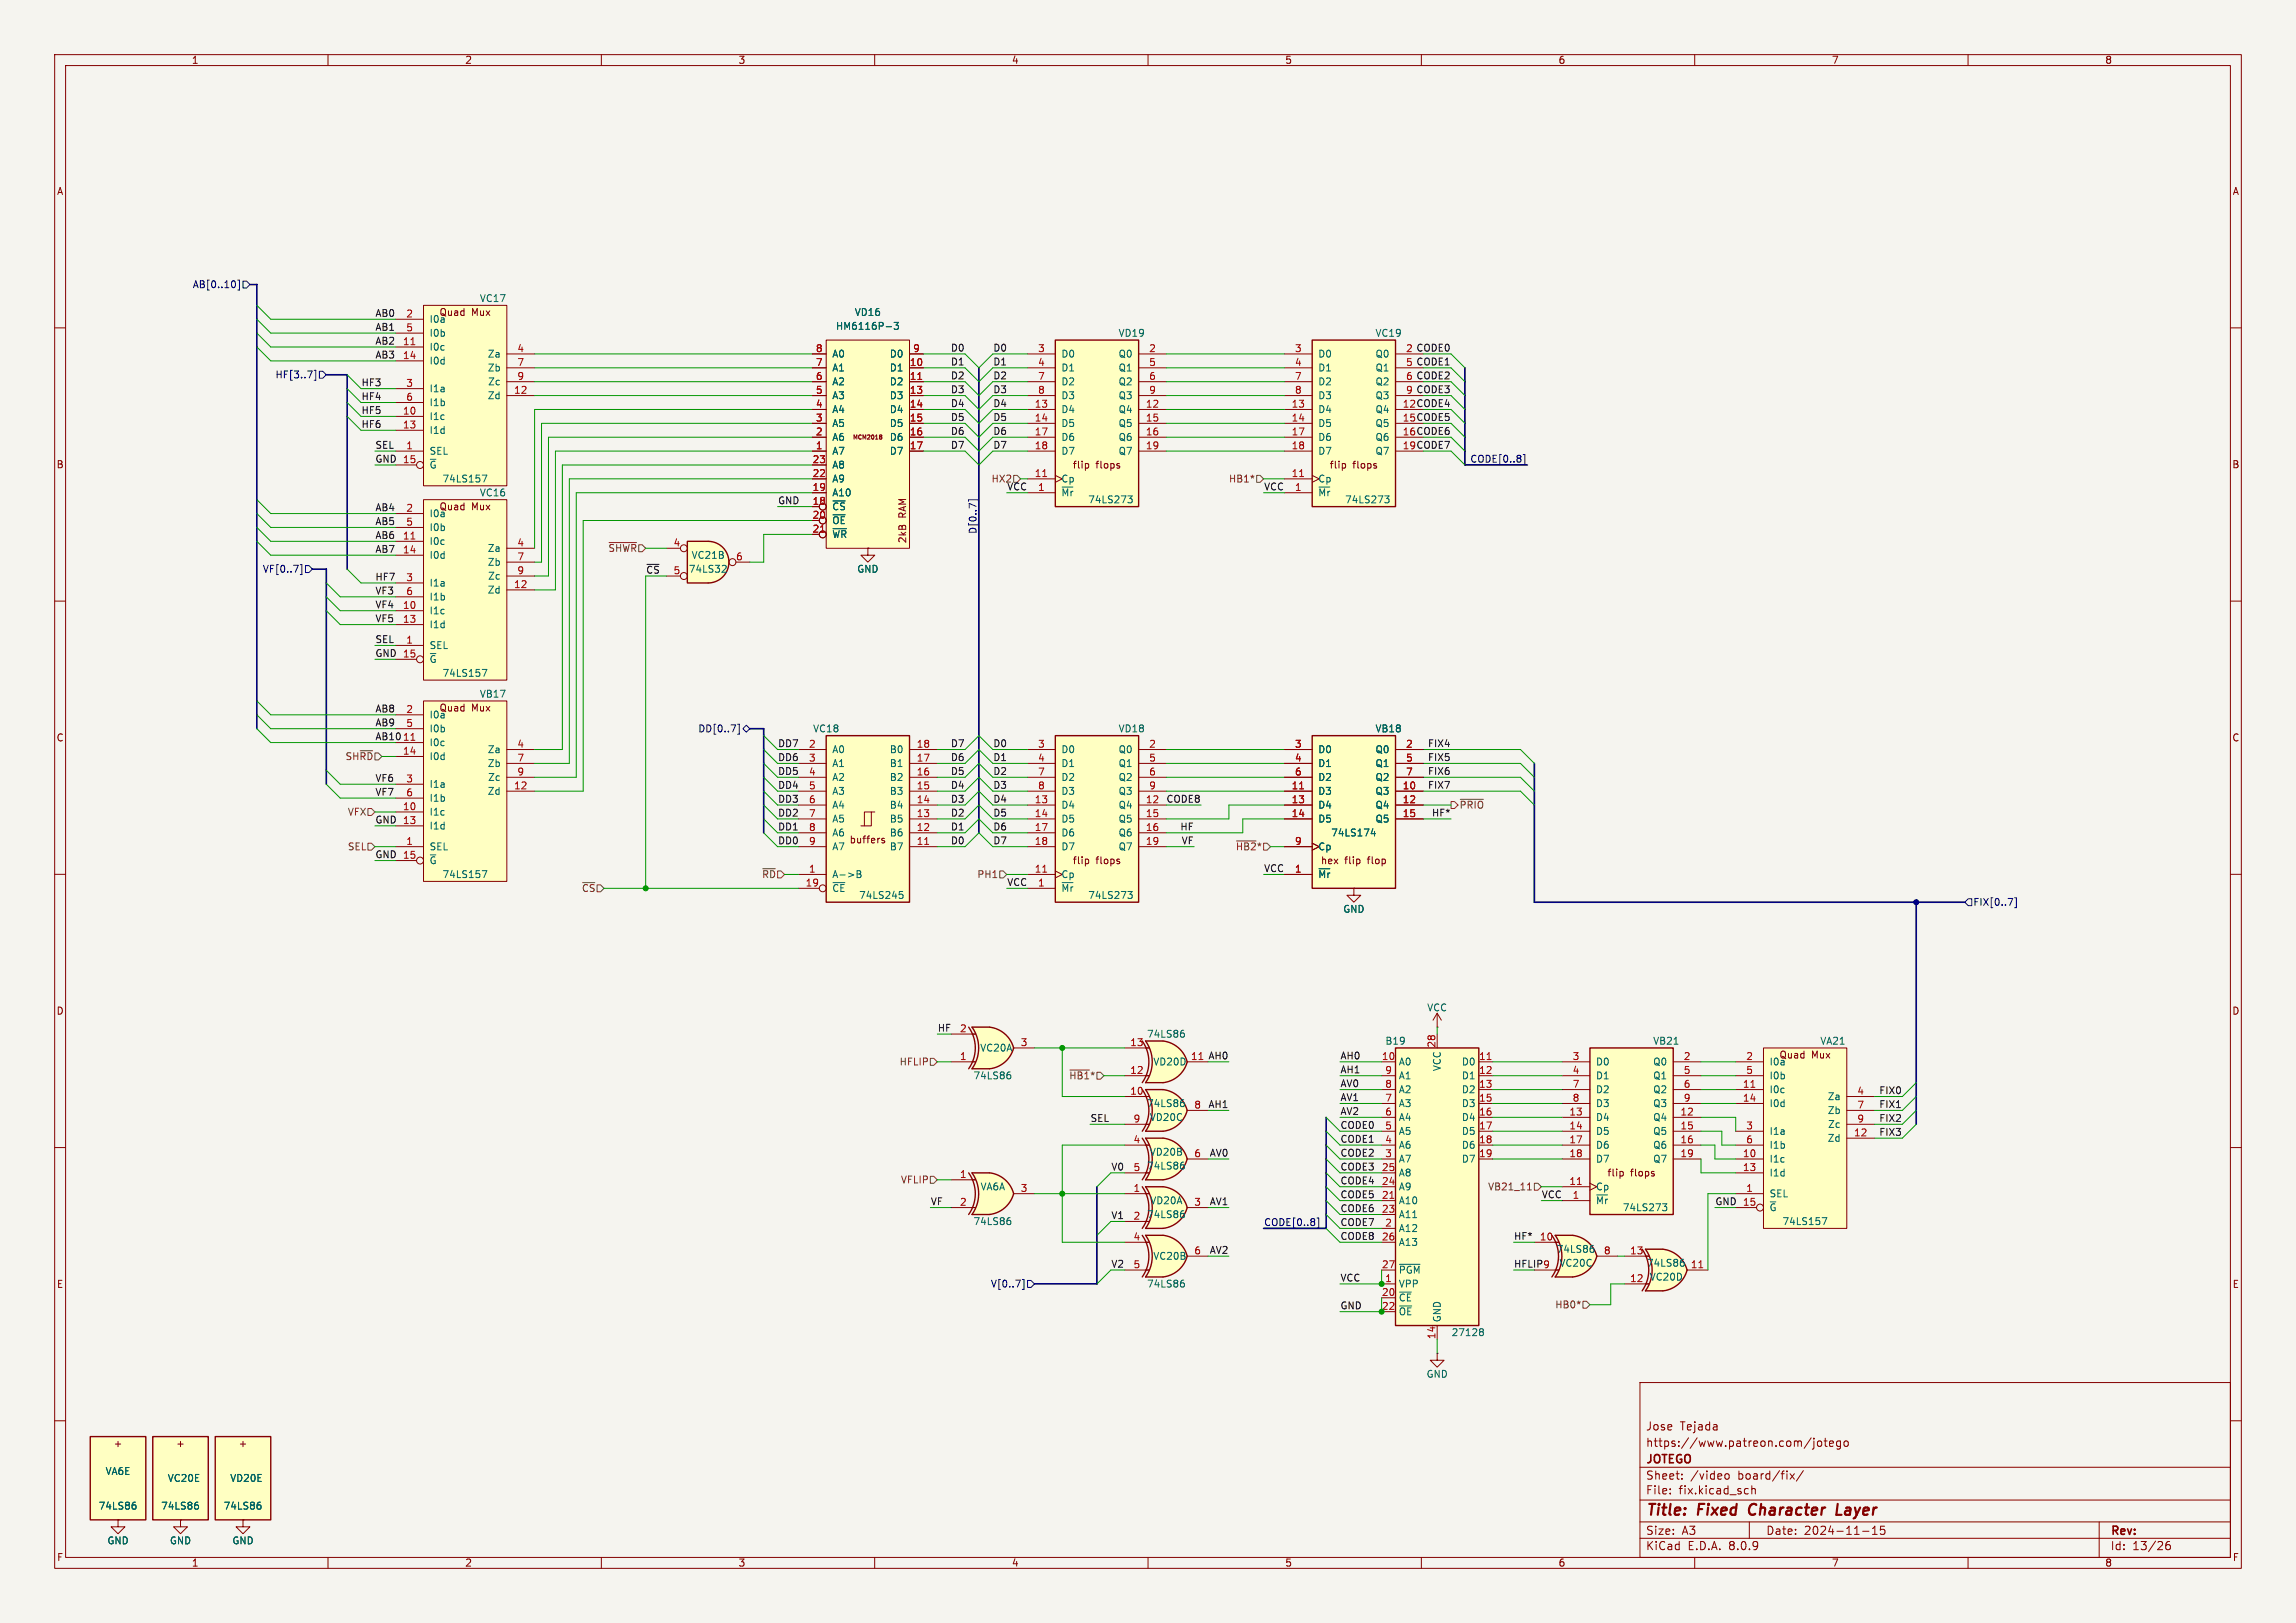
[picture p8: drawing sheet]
<svg xmlns="http://www.w3.org/2000/svg" width="420mm" height="297mm" viewBox="0 0 420 297" stroke-linecap="round" stroke-linejoin="round" font-family="sans-serif">
<defs><g id="words">
<g font-size="2.8" fill="#840000">
<text x="301" y="277.9">Title:</text>
<text x="310.6" y="277.9">Fixed</text>
<text x="320.8" y="277.9">Character</text>
<text x="337.6" y="277.9">Layer</text>
</g>
<g font-size="2.1" fill="#840000">
<text x="301" y="262">Jose</text>
<text x="307.3" y="262">Tejada</text>
<text x="301" y="268.2">JOTEGO</text>
<text x="301" y="265">https://www.patreon.com/jotego</text>
<text x="301" y="273.7">File:</text>
<text x="301" y="271">Sheet:</text>
<text x="307.1" y="273.7">fix.kicad_sch</text>
<text x="309.2" y="271">/video</text>
<text x="317.9" y="271">board/fix/</text>
<text x="301" y="281.1">Size:</text>
<text x="307.6" y="281.1">A3</text>
<text x="323" y="281.1">Date:</text>
<text x="330" y="281.1">2024-11-15</text>
<text x="386" y="281.3">Rev:</text>
<text x="301" y="283.9">KiCad</text>
<text x="308.7" y="283.9">E.D.A.</text>
<text x="316.3" y="283.9">8.0.9</text>
<text x="386" y="283.9">Id:</text>
<text x="390.1" y="283.9">13/26</text>
</g>
<g font-size="1.8" fill="#840000">
<text x="35" y="11.9">1</text>
<text x="85" y="11.9">2</text>
<text x="135" y="11.9">3</text>
<text x="185" y="11.9">4</text>
<text x="235" y="11.9">5</text>
<text x="285" y="11.9">6</text>
<text x="335" y="11.9">7</text>
<text x="385" y="11.9">8</text>
<text x="10.3" y="35.9">A</text>
<text x="408.3" y="35.9">A</text>
<text x="80.3" y="58">Quad</text>
<text x="86.3" y="58">Mux</text>
<text x="10.3" y="85.9">B</text>
<text x="196.1" y="86">flip</text>
<text x="200.5" y="86">flops</text>
<text x="243.1" y="86">flip</text>
<text x="247.5" y="86">flops</text>
<text x="408.2" y="85.9">B</text>
<text x="80.3" y="93.6">Quad</text>
<text x="86.3" y="93.6">Mux</text>
<text x="166" y="94.8" transform="rotate(-90 166 94.8)">RAM</text>
<text x="166" y="99.5" transform="rotate(-90 166 99.5)">2kB</text>
<text x="80.3" y="130.4">Quad</text>
<text x="86.3" y="130.4">Mux</text>
<text x="10.3" y="135.9">C</text>
<text x="408.2" y="135.9">C</text>
<text x="155.3" y="154.5">buffers</text>
<text x="196.1" y="158.4">flip</text>
<text x="200.5" y="158.4">flops</text>
<text x="246" y="158.4">flip</text>
<text x="250.3" y="158.4">flop</text>
<text x="10.3" y="185.9">D</text>
<text x="408.2" y="185.9">D</text>
<text x="325.4" y="193.9">Quad</text>
<text x="331.4" y="193.9">Mux</text>
<text x="293.9" y="215.5">flip</text>
<text x="298.3" y="215.5">flops</text>
<text x="10.3" y="235.9">E</text>
<text x="408.3" y="235.9">E</text>
<text x="20.7" y="265">+</text>
<text x="32.1" y="265">+</text>
<text x="43.6" y="265">+</text>
<text x="10.3" y="285.9">F</text>
<text x="35" y="286.9">1</text>
<text x="85" y="286.9">2</text>
<text x="135" y="286.9">3</text>
<text x="185" y="286.9">4</text>
<text x="235" y="286.9">5</text>
<text x="285" y="286.9">6</text>
<text x="335" y="286.9">7</text>
<text x="385" y="286.9">8</text>
<text x="408.3" y="285.9">F</text>
</g>
<g font-size="1.8" fill="#000084">
<text x="35.2" y="52.9">AB[0..10]</text>
<text x="50.3" y="69.4">HF[3..7]</text>
<text x="268.9" y="84.7">CODE[0..8]</text>
<text x="178.7" y="97.8" transform="rotate(-90 178.7 97.8)">D[0..7]</text>
<text x="48" y="105">VF[0..7]</text>
<text x="127.6" y="134.2">DD[0..7]</text>
<text x="360.9" y="166">FIX[0..7]</text>
<text x="231.1" y="224.4">CODE[0..8]</text>
<text x="181.2" y="235.8">V[0..7]</text>
</g>
<g font-size="1.8" fill="#0f0f0f">
<text x="68.6" y="58.1">AB0</text>
<text x="68.6" y="63.2">AB2</text>
<text x="68.6" y="65.7">AB3</text>
<text x="68.6" y="60.6">AB1</text>
<text x="173.8" y="64.4">D0</text>
<text x="181.6" y="64.4">D0</text>
<text x="257.1" y="64.5">2 CODE0</text>
<text x="66" y="70.8">HF3</text>
<text x="173.8" y="69.5">D2</text>
<text x="173.8" y="67">D1</text>
<text x="181.6" y="67">D1</text>
<text x="181.6" y="69.5">D2</text>
<text x="257.1" y="67.1">5 CODE1</text>
<text x="257.1" y="69.6">6 CODE2</text>
<text x="66" y="73.3">HF4</text>
<text x="66" y="75.9">HF5</text>
<text x="173.8" y="72">D3</text>
<text x="173.8" y="74.6">D4</text>
<text x="173.8" y="77.1">D5</text>
<text x="181.6" y="72">D3</text>
<text x="181.6" y="74.6">D4</text>
<text x="181.6" y="77.1">D5</text>
<text x="256.5" y="74.7">12 CODE4</text>
<text x="256.5" y="77.2">15 CODE5</text>
<text x="257.1" y="72.1">9 CODE3</text>
<text x="66" y="78.4">HF6</text>
<text x="68.6" y="82.2">SEL</text>
<text x="173.8" y="79.7">D6</text>
<text x="173.8" y="82.2">D7</text>
<text x="181.6" y="82.2">D7</text>
<text x="181.6" y="79.7">D6</text>
<text x="256.5" y="79.8">16 CODE6</text>
<text x="256.5" y="82.3">19 CODE7</text>
<text x="68.6" y="84.7">GND 15</text>
<text x="184.1" y="89.8">VCC</text>
<text x="231.1" y="89.8">VCC</text>
<text x="68.6" y="93.6">AB4</text>
<text x="142.2" y="92.4">GND</text>
<text x="68.6" y="98.7">AB6</text>
<text x="68.6" y="96.2">AB5</text>
<text x="68.6" y="101.3">AB7</text>
<text x="68.6" y="106.3">HF7</text>
<text x="118.1" y="105.1">~{CS} 5</text>
<text x="68.6" y="108.9">VF3</text>
<text x="68.6" y="114">VF5</text>
<text x="68.6" y="111.4">VF4</text>
<text x="68.6" y="117.8">SEL</text>
<text x="68.6" y="120.3">GND 15</text>
<text x="68.6" y="130.5">AB8</text>
<text x="68.6" y="135.5">AB10</text>
<text x="68.6" y="133">AB9</text>
<text x="73.6" y="135.6">11</text>
<text x="142.2" y="136.8">DD7</text>
<text x="173.8" y="136.8">D7</text>
<text x="181.6" y="136.8">D0</text>
<text x="261.1" y="136.8">FIX4</text>
<text x="68.6" y="143.2">VF6</text>
<text x="142.2" y="141.9">DD5</text>
<text x="142.2" y="139.4">DD6</text>
<text x="173.8" y="139.4">D6</text>
<text x="173.8" y="141.9">D5</text>
<text x="181.6" y="139.4">D1</text>
<text x="181.6" y="141.9">D2</text>
<text x="261.1" y="141.9">FIX6</text>
<text x="261.1" y="139.4">FIX5</text>
<text x="68.6" y="145.7">VF7</text>
<text x="142.2" y="149.5">DD2</text>
<text x="142.2" y="147">DD3</text>
<text x="142.2" y="144.4">DD4</text>
<text x="173.8" y="149.5">D2</text>
<text x="173.8" y="144.4">D4</text>
<text x="173.8" y="147">D3</text>
<text x="181.6" y="149.5">D5</text>
<text x="181.6" y="147">D4</text>
<text x="181.6" y="144.4">D3</text>
<text x="213.3" y="147">CODE8</text>
<text x="261.1" y="144.4">FIX7</text>
<text x="261.8" y="149.5">HF*</text>
<text x="68.6" y="150.8">GND 13</text>
<text x="142.2" y="152.1">DD1</text>
<text x="142.2" y="154.6">DD0</text>
<text x="173.8" y="154.6">D0</text>
<text x="173.8" y="152.1">D1</text>
<text x="181.6" y="152.1">D6</text>
<text x="181.6" y="154.6">D7</text>
<text x="215.8" y="152.1">HF</text>
<text x="216.1" y="154.6">VF</text>
<text x="68.6" y="157.1">GND 15</text>
<text x="231.1" y="159.7">VCC</text>
<text x="184.1" y="162.2">VCC</text>
<text x="217.8" y="194.1">11 AH0</text>
<text x="245.1" y="196.5">AH1</text>
<text x="245.1" y="194">AH0</text>
<text x="221" y="202.9">AH1</text>
<text x="245.1" y="201.6">AV1</text>
<text x="245.1" y="199">AV0</text>
<text x="343.7" y="200.3">FIX0</text>
<text x="343.7" y="202.9">FIX1</text>
<text x="199.4" y="205.4">SEL</text>
<text x="245.1" y="204.1">AV2</text>
<text x="245.1" y="209.2">CODE1</text>
<text x="245.1" y="206.7">CODE0</text>
<text x="343.7" y="205.4">FIX2</text>
<text x="343.7" y="207.9">FIX3</text>
<text x="221.2" y="211.7">AV0</text>
<text x="245.1" y="211.7">CODE2</text>
<text x="245.1" y="214.3">CODE3</text>
<text x="170.2" y="220.6">VF</text>
<text x="221.2" y="220.6">AV1</text>
<text x="245.1" y="219.4">CODE5</text>
<text x="245.1" y="221.9">CODE6</text>
<text x="245.1" y="216.8">CODE4</text>
<text x="281.9" y="219.4">VCC</text>
<text x="313.7" y="220.6">GND 15</text>
<text x="203.2" y="223.2">V1</text>
<text x="245.1" y="227">CODE8</text>
<text x="245.1" y="224.4">CODE7</text>
<text x="276.9" y="227">HF*</text>
<text x="221.2" y="229.5">AV2</text>
<text x="276.9" y="232.1">HFLIP 9</text>
<text x="245.1" y="234.6">VCC</text>
<text x="245.1" y="239.7">GND</text>
</g>
<g font-size="1.8" fill="#a90000">
<text x="74.2" y="58.2">2</text>
<text x="73.6" y="63.2">11</text>
<text x="73.6" y="65.8">14</text>
<text x="74.2" y="60.7">5</text>
<text x="94.5" y="64.5">4</text>
<text x="149.2" y="64.5">8</text>
<text x="166.9" y="64.5">9</text>
<text x="189.8" y="64.5">3</text>
<text x="210.1" y="64.5">2</text>
<text x="236.8" y="64.5">3</text>
<text x="74.2" y="70.9">3</text>
<text x="94.5" y="67.1">7</text>
<text x="94.5" y="69.6">9</text>
<text x="149.2" y="69.6">6</text>
<text x="149.2" y="67.1">7</text>
<text x="166.3" y="67.1">10</text>
<text x="166.3" y="69.6">11</text>
<text x="189.8" y="67.1">4</text>
<text x="189.8" y="69.6">7</text>
<text x="210.1" y="67.1">5</text>
<text x="210.1" y="69.6">6</text>
<text x="236.8" y="67.1">4</text>
<text x="236.8" y="69.6">7</text>
<text x="73.6" y="75.9">10</text>
<text x="74.2" y="73.4">6</text>
<text x="93.9" y="72.1">12</text>
<text x="149.2" y="77.2">3</text>
<text x="149.2" y="74.7">4</text>
<text x="149.2" y="72.1">5</text>
<text x="166.3" y="72.1">13</text>
<text x="166.3" y="74.7">14</text>
<text x="166.3" y="77.2">15</text>
<text x="189.2" y="74.7">13</text>
<text x="189.2" y="77.2">14</text>
<text x="189.8" y="72.1">8</text>
<text x="209.5" y="74.7">12</text>
<text x="209.5" y="77.2">15</text>
<text x="210.1" y="72.1">9</text>
<text x="236.2" y="74.7">13</text>
<text x="236.2" y="77.2">14</text>
<text x="236.8" y="72.1">8</text>
<text x="73.6" y="78.5">13</text>
<text x="74.2" y="82.3">1</text>
<text x="149.2" y="82.3">1</text>
<text x="149.2" y="79.8">2</text>
<text x="166.3" y="79.8">16</text>
<text x="166.3" y="82.3">17</text>
<text x="189.2" y="79.8">17</text>
<text x="189.2" y="82.3">18</text>
<text x="209.5" y="79.8">16</text>
<text x="209.5" y="82.3">19</text>
<text x="236.2" y="79.8">17</text>
<text x="236.2" y="82.3">18</text>
<text x="148.5" y="89.9">19</text>
<text x="148.5" y="87.4">22</text>
<text x="148.5" y="84.8">23</text>
<text x="189.2" y="87.4">11</text>
<text x="189.8" y="89.9">1</text>
<text x="236.2" y="87.4">11</text>
<text x="236.8" y="89.9">1</text>
<text x="74.2" y="93.7">2</text>
<text x="148.5" y="92.5">18</text>
<text x="148.5" y="95">20</text>
<text x="73.6" y="98.8">11</text>
<text x="73.6" y="101.3">14</text>
<text x="74.2" y="96.3">5</text>
<text x="94.5" y="100.1">4</text>
<text x="123.1" y="100.1">4</text>
<text x="148.5" y="97.5">21</text>
<text x="74.2" y="106.4">3</text>
<text x="93.9" y="107.7">12</text>
<text x="94.5" y="102.6">7</text>
<text x="94.5" y="105.2">9</text>
<text x="134.5" y="102.6">6</text>
<text x="73.6" y="111.5">10</text>
<text x="74.2" y="109">6</text>
<text x="73.6" y="114">13</text>
<text x="74.2" y="117.9">1</text>
<text x="74.2" y="130.6">2</text>
<text x="74.2" y="133.1">5</text>
<text x="94.5" y="136.9">4</text>
<text x="147.9" y="136.9">2</text>
<text x="167.6" y="136.9">18</text>
<text x="189.8" y="136.9">3</text>
<text x="210.1" y="136.9">2</text>
<text x="236.8" y="136.9">3</text>
<text x="257.1" y="136.9">2</text>
<text x="73.6" y="138.2">14</text>
<text x="74.2" y="143.3">3</text>
<text x="94.5" y="139.4">7</text>
<text x="94.5" y="142">9</text>
<text x="147.9" y="139.4">3</text>
<text x="147.9" y="142">4</text>
<text x="167.6" y="142">16</text>
<text x="167.6" y="139.4">17</text>
<text x="189.8" y="139.4">4</text>
<text x="189.8" y="142">7</text>
<text x="210.1" y="139.4">5</text>
<text x="210.1" y="142">6</text>
<text x="236.8" y="139.4">4</text>
<text x="236.8" y="142">6</text>
<text x="257.1" y="139.4">5</text>
<text x="257.1" y="142">7</text>
<text x="73.6" y="148.3">10</text>
<text x="74.2" y="145.8">6</text>
<text x="93.9" y="144.5">12</text>
<text x="147.9" y="144.5">5</text>
<text x="147.9" y="147.1">6</text>
<text x="147.9" y="149.6">7</text>
<text x="167.6" y="149.6">13</text>
<text x="167.6" y="147.1">14</text>
<text x="167.6" y="144.5">15</text>
<text x="189.2" y="147.1">13</text>
<text x="189.2" y="149.6">14</text>
<text x="189.8" y="144.5">8</text>
<text x="209.5" y="147.1">12</text>
<text x="209.5" y="149.6">15</text>
<text x="210.1" y="144.5">9</text>
<text x="236.2" y="144.5">11</text>
<text x="236.2" y="147.1">13</text>
<text x="236.2" y="149.6">14</text>
<text x="256.5" y="144.5">10</text>
<text x="256.5" y="147.1">12</text>
<text x="256.5" y="149.6">15</text>
<text x="74.2" y="154.7">1</text>
<text x="147.9" y="152.1">8</text>
<text x="147.9" y="154.7">9</text>
<text x="167.6" y="154.7">11</text>
<text x="167.6" y="152.1">12</text>
<text x="189.2" y="152.1">17</text>
<text x="189.2" y="154.7">18</text>
<text x="209.5" y="152.1">16</text>
<text x="209.5" y="154.7">19</text>
<text x="236.8" y="154.7">9</text>
<text x="147.9" y="159.8">1</text>
<text x="189.2" y="159.8">11</text>
<text x="236.8" y="159.8">1</text>
<text x="147.3" y="162.3">19</text>
<text x="189.8" y="162.3">1</text>
<text x="175.5" y="189">2</text>
<text x="186.6" y="191.5">3</text>
<text x="206.7" y="191.5">13</text>
<text x="262.6" y="191.8" transform="rotate(-90 262.6 191.8)">28</text>
<text x="175.5" y="194.1">1</text>
<text x="206.7" y="196.6">12</text>
<text x="252.7" y="194.1">10</text>
<text x="253.3" y="196.6">9</text>
<text x="270.5" y="194.1">11</text>
<text x="270.5" y="196.6">12</text>
<text x="287.6" y="194.1">3</text>
<text x="287.6" y="196.6">4</text>
<text x="307.9" y="194.1">2</text>
<text x="307.9" y="196.6">5</text>
<text x="319.3" y="194.1">2</text>
<text x="319.3" y="196.6">5</text>
<text x="206.7" y="200.4">10</text>
<text x="218.4" y="202.9">8</text>
<text x="253.3" y="201.7">7</text>
<text x="253.3" y="199.1">8</text>
<text x="270.5" y="199.1">13</text>
<text x="270.5" y="201.7">15</text>
<text x="287.6" y="199.1">7</text>
<text x="287.6" y="201.7">8</text>
<text x="307.9" y="199.1">6</text>
<text x="307.9" y="201.7">9</text>
<text x="318.7" y="199.1">11</text>
<text x="318.7" y="201.7">14</text>
<text x="339.7" y="200.4">4</text>
<text x="339.7" y="202.9">7</text>
<text x="207.3" y="205.5">9</text>
<text x="207.3" y="209.3">4</text>
<text x="253.3" y="209.3">4</text>
<text x="253.3" y="206.8">5</text>
<text x="253.3" y="204.2">6</text>
<text x="270.5" y="204.2">16</text>
<text x="270.5" y="206.8">17</text>
<text x="270.5" y="209.3">18</text>
<text x="287" y="204.2">13</text>
<text x="287" y="206.8">14</text>
<text x="287" y="209.3">17</text>
<text x="307.3" y="204.2">12</text>
<text x="307.3" y="206.8">15</text>
<text x="307.3" y="209.3">16</text>
<text x="319.3" y="206.8">3</text>
<text x="319.3" y="209.3">6</text>
<text x="339" y="208">12</text>
<text x="339.7" y="205.5">9</text>
<text x="175.5" y="215.6">1</text>
<text x="207.3" y="214.4">5</text>
<text x="218.4" y="211.8">6</text>
<text x="252.7" y="214.4">25</text>
<text x="253.3" y="211.8">3</text>
<text x="270.5" y="211.8">19</text>
<text x="287" y="211.8">18</text>
<text x="307.3" y="211.8">19</text>
<text x="318.7" y="211.8">10</text>
<text x="318.7" y="214.4">13</text>
<text x="175.5" y="220.7">2</text>
<text x="186.6" y="218.2">3</text>
<text x="207.3" y="218.2">1</text>
<text x="218.4" y="220.7">3</text>
<text x="252.7" y="219.5">21</text>
<text x="252.7" y="222">23</text>
<text x="252.7" y="216.9">24</text>
<text x="287" y="216.9">11</text>
<text x="287.6" y="219.5">1</text>
<text x="319.3" y="218.2">1</text>
<text x="207.3" y="223.3">2</text>
<text x="207.3" y="227.1">4</text>
<text x="252.7" y="227.1">26</text>
<text x="253.3" y="224.5">2</text>
<text x="281.6" y="227.1">10</text>
<text x="207.3" y="232.2">5</text>
<text x="218.4" y="229.6">6</text>
<text x="252.7" y="232.2">27</text>
<text x="293.3" y="229.6">8</text>
<text x="298.1" y="229.6">13</text>
<text x="309.2" y="232.2">11</text>
<text x="252.7" y="237.2">20</text>
<text x="252.7" y="239.8">22</text>
<text x="253.3" y="234.7">1</text>
<text x="298.1" y="234.7">12</text>
<text x="262.6" y="245.2" transform="rotate(-90 262.6 245.2)">14</text>
</g>
<g font-size="1.8" fill="#006464">
<text x="78.5" y="59.3">I0a</text>
<text x="87.7" y="55.5">VC17</text>
<text x="156.3" y="58">VD16</text>
<text x="78.5" y="64.4">I0c</text>
<text x="78.5" y="61.8">I0b</text>
<text x="89.1" y="65.6">Za</text>
<text x="152.1" y="65.6">A0</text>
<text x="152.8" y="60.6">HM6116P-3</text>
<text x="162.7" y="65.6">D0</text>
<text x="194.1" y="65.6">D0</text>
<text x="204.5" y="61.8">VD19</text>
<text x="204.5" y="65.6">Q0</text>
<text x="241" y="65.6">D0</text>
<text x="251.5" y="61.8">VC19</text>
<text x="251.5" y="65.6">Q0</text>
<text x="78.5" y="66.9">I0d</text>
<text x="78.5" y="72">I1a</text>
<text x="89.1" y="68.2">Zb</text>
<text x="89.2" y="70.7">Zc</text>
<text x="152.1" y="70.7">A2</text>
<text x="152.1" y="68.2">A1</text>
<text x="162.7" y="68.2">D1</text>
<text x="162.7" y="70.7">D2</text>
<text x="194.1" y="68.2">D1</text>
<text x="194.1" y="70.7">D2</text>
<text x="204.5" y="68.2">Q1</text>
<text x="204.5" y="70.7">Q2</text>
<text x="241" y="68.2">D1</text>
<text x="241" y="70.7">D2</text>
<text x="251.5" y="68.2">Q1</text>
<text x="251.5" y="70.7">Q2</text>
<text x="78.5" y="77.1">I1c</text>
<text x="78.5" y="74.5">I1b</text>
<text x="89.1" y="73.3">Zd</text>
<text x="152.1" y="75.8">A4</text>
<text x="152.1" y="73.3">A3</text>
<text x="162.7" y="73.3">D3</text>
<text x="162.7" y="75.8">D4</text>
<text x="194.1" y="75.8">D4</text>
<text x="194.1" y="73.3">D3</text>
<text x="204.5" y="75.8">Q4</text>
<text x="204.5" y="73.3">Q3</text>
<text x="241" y="75.8">D4</text>
<text x="241" y="73.3">D3</text>
<text x="251.5" y="75.8">Q4</text>
<text x="251.5" y="73.3">Q3</text>
<text x="78.5" y="83.4">SEL</text>
<text x="78.5" y="79.6">I1d</text>
<text x="152.1" y="83.4">A7</text>
<text x="152.1" y="80.9">A6</text>
<text x="152.1" y="78.3">A5</text>
<text x="162.7" y="78.3">D5</text>
<text x="162.7" y="80.9">D6</text>
<text x="162.7" y="83.4">D7</text>
<text x="194.1" y="78.3">D5</text>
<text x="194.1" y="80.9">D6</text>
<text x="194.1" y="83.4">D7</text>
<text x="204.5" y="78.3">Q5</text>
<text x="204.5" y="80.9">Q6</text>
<text x="204.5" y="83.4">Q7</text>
<text x="241" y="78.3">D5</text>
<text x="241" y="80.9">D6</text>
<text x="241" y="83.4">D7</text>
<text x="251.5" y="78.3">Q5</text>
<text x="251.5" y="80.9">Q6</text>
<text x="251.5" y="83.4">Q7</text>
<text x="78.5" y="86">~{G}</text>
<text x="80.8" y="88.5">74LS157</text>
<text x="152.1" y="88.5">A9</text>
<text x="152.1" y="86">A8</text>
<text x="194.1" y="88.5">Cp</text>
<text x="241" y="88.5">Cp</text>
<text x="78.5" y="94.8">I0a</text>
<text x="87.7" y="91">VC16</text>
<text x="152.1" y="93.6">~{CS}</text>
<text x="152.1" y="91">A10</text>
<text x="194.1" y="91">~{Mr}</text>
<text x="199" y="92.3">74LS273</text>
<text x="241" y="91">~{Mr}</text>
<text x="245.9" y="92.3">74LS273</text>
<text x="78.5" y="99.9">I0c</text>
<text x="78.5" y="97.4">I0b</text>
<text x="89.1" y="101.2">Za</text>
<text x="152.1" y="96.1">~{OE}</text>
<text x="152.1" y="98.7">~{WR}</text>
<text x="78.5" y="102.5">I0d</text>
<text x="78.5" y="107.5">I1a</text>
<text x="89.1" y="103.7">Zb</text>
<text x="89.2" y="106.3">Zc</text>
<text x="125.9" y="105">74LS32</text>
<text x="126.4" y="102.5">VC21B</text>
<text x="156.7" y="105">GND</text>
<text x="78.5" y="112.6">I1c</text>
<text x="78.5" y="110.1">I1b</text>
<text x="89.1" y="108.8">Zd</text>
<text x="78.5" y="119">SEL</text>
<text x="78.5" y="115.2">I1d</text>
<text x="78.5" y="121.5">~{G}</text>
<text x="80.8" y="124.1">74LS157</text>
<text x="78.5" y="131.7">I0a</text>
<text x="87.7" y="127.9">VB17</text>
<text x="78.5" y="136.8">I0c</text>
<text x="78.5" y="134.2">I0b</text>
<text x="148.6" y="134.2">VC18</text>
<text x="204.5" y="134.2">VD18</text>
<text x="251.5" y="134.2">VB18</text>
<text x="78.5" y="139.3">I0d</text>
<text x="89.1" y="138">Za</text>
<text x="89.1" y="140.6">Zb</text>
<text x="89.2" y="143.1">Zc</text>
<text x="152.1" y="138">A0</text>
<text x="152.1" y="140.6">A1</text>
<text x="152.1" y="143.1">A2</text>
<text x="162.7" y="143.1">B2</text>
<text x="162.7" y="140.6">B1</text>
<text x="162.7" y="138">B0</text>
<text x="194.1" y="138">D0</text>
<text x="194.1" y="140.6">D1</text>
<text x="194.1" y="143.1">D2</text>
<text x="204.5" y="138">Q0</text>
<text x="204.5" y="140.6">Q1</text>
<text x="204.5" y="143.1">Q2</text>
<text x="241" y="138">D0</text>
<text x="241" y="140.6">D1</text>
<text x="241" y="143.1">D2</text>
<text x="251.5" y="138">Q0</text>
<text x="251.5" y="140.6">Q1</text>
<text x="251.5" y="143.1">Q2</text>
<text x="78.5" y="149.5">I1c</text>
<text x="78.5" y="144.4">I1a</text>
<text x="78.5" y="146.9">I1b</text>
<text x="89.1" y="145.6">Zd</text>
<text x="152.1" y="145.6">A3</text>
<text x="152.1" y="148.2">A4</text>
<text x="162.7" y="148.2">B4</text>
<text x="162.7" y="145.6">B3</text>
<text x="194.1" y="148.2">D4</text>
<text x="194.1" y="145.6">D3</text>
<text x="204.5" y="148.2">Q4</text>
<text x="204.5" y="145.6">Q3</text>
<text x="241" y="145.6">D3</text>
<text x="241" y="148.2">D4</text>
<text x="251.5" y="145.6">Q3</text>
<text x="251.5" y="148.2">Q4</text>
<text x="78.5" y="155.8">SEL</text>
<text x="78.5" y="152">I1d</text>
<text x="152.1" y="150.7">A5</text>
<text x="152.1" y="153.3">A6</text>
<text x="152.1" y="155.8">A7</text>
<text x="162.7" y="155.8">B7</text>
<text x="162.7" y="153.3">B6</text>
<text x="162.7" y="150.7">B5</text>
<text x="194.1" y="150.7">D5</text>
<text x="194.1" y="153.3">D6</text>
<text x="194.1" y="155.8">D7</text>
<text x="204.5" y="150.7">Q5</text>
<text x="204.5" y="153.3">Q6</text>
<text x="204.5" y="155.8">Q7</text>
<text x="241" y="150.7">D5</text>
<text x="241" y="155.8">Cp</text>
<text x="243.4" y="153.3">74LS174</text>
<text x="251.5" y="150.7">Q5</text>
<text x="78.5" y="158.3">~{G}</text>
<text x="80.8" y="160.9">74LS157</text>
<text x="152.1" y="160.9">A-&gt;B</text>
<text x="194.1" y="160.9">Cp</text>
<text x="241" y="160.9">~{Mr}</text>
<text x="241.5" y="158.4">hex</text>
<text x="152.1" y="163.4">~{CE}</text>
<text x="157" y="164.7">74LS245</text>
<text x="194.1" y="163.4">~{Mr}</text>
<text x="199" y="164.7">74LS273</text>
<text x="245.6" y="167.2">GND</text>
<text x="261" y="185.3">VCC</text>
<text x="209.7" y="190.1">74LS86</text>
<text x="253.3" y="191.4">B19</text>
<text x="302.3" y="191.4">VB21</text>
<text x="332.9" y="191.4">VA21</text>
<text x="178" y="197.7">74LS86</text>
<text x="179.2" y="192.6">VC20A</text>
<text x="210.9" y="195.2">VD20D</text>
<text x="255.8" y="195.2">A0</text>
<text x="255.8" y="197.7">A1</text>
<text x="263.8" y="196.1" transform="rotate(-90 263.8 196.1)">VCC</text>
<text x="267.3" y="195.2">D0</text>
<text x="267.3" y="197.7">D1</text>
<text x="291.8" y="195.2">D0</text>
<text x="291.8" y="197.7">D1</text>
<text x="302.3" y="195.2">Q0</text>
<text x="302.3" y="197.7">Q1</text>
<text x="323.6" y="195.2">I0a</text>
<text x="323.6" y="197.7">I0b</text>
<text x="209.7" y="202.8">74LS86</text>
<text x="255.8" y="202.8">A3</text>
<text x="255.8" y="200.3">A2</text>
<text x="267.3" y="200.3">D2</text>
<text x="267.3" y="202.8">D3</text>
<text x="291.8" y="200.3">D2</text>
<text x="291.8" y="202.8">D3</text>
<text x="302.3" y="200.3">Q2</text>
<text x="302.3" y="202.8">Q3</text>
<text x="323.6" y="200.3">I0c</text>
<text x="323.6" y="202.8">I0d</text>
<text x="334.2" y="201.5">Za</text>
<text x="210.2" y="205.3">VD20C</text>
<text x="255.8" y="207.9">A5</text>
<text x="255.8" y="205.3">A4</text>
<text x="267.3" y="205.3">D4</text>
<text x="267.3" y="207.9">D5</text>
<text x="291.8" y="205.3">D4</text>
<text x="291.8" y="207.9">D5</text>
<text x="302.3" y="205.3">Q4</text>
<text x="302.3" y="207.9">Q5</text>
<text x="323.6" y="207.9">I1a</text>
<text x="334.2" y="209.1">Zd</text>
<text x="334.2" y="204.1">Zb</text>
<text x="334.3" y="206.6">Zc</text>
<text x="209.7" y="214.2">74LS86</text>
<text x="210.2" y="211.7">VD20B</text>
<text x="255.8" y="215.5">A8</text>
<text x="255.8" y="213">A7</text>
<text x="255.8" y="210.4">A6</text>
<text x="267.3" y="210.4">D6</text>
<text x="267.3" y="213">D7</text>
<text x="291.8" y="210.4">D6</text>
<text x="291.8" y="213">D7</text>
<text x="302.3" y="210.4">Q6</text>
<text x="302.3" y="213">Q7</text>
<text x="323.6" y="213">I1c</text>
<text x="323.6" y="215.5">I1d</text>
<text x="323.6" y="210.4">I1b</text>
<text x="179.3" y="218">VA6A</text>
<text x="210.3" y="220.6">VD20A</text>
<text x="255.8" y="220.6">A10</text>
<text x="255.8" y="218">A9</text>
<text x="291.8" y="220.6">~{Mr}</text>
<text x="291.8" y="218">Cp</text>
<text x="296.7" y="221.8">74LS273</text>
<text x="323.6" y="219.3">SEL</text>
<text x="323.6" y="221.8">~{G}</text>
<text x="178" y="224.4">74LS86</text>
<text x="209.7" y="223.1">74LS86</text>
<text x="255.8" y="225.7">A12</text>
<text x="255.8" y="223.1">A11</text>
<text x="326" y="224.4">74LS157</text>
<text x="210.9" y="230.7">VC20B</text>
<text x="255.8" y="228.2">A13</text>
<text x="255.8" y="233.3">~{PGM}</text>
<text x="284.7" y="229.5">74LS86</text>
<text x="285.2" y="232">VC20C</text>
<text x="301.2" y="232">74LS86</text>
<text x="209.7" y="235.8">74LS86</text>
<text x="255.8" y="235.8">VPP</text>
<text x="255.8" y="238.4">~{CE}</text>
<text x="301.7" y="234.5">VC20D</text>
<text x="255.8" y="240.9">~{OE}</text>
<text x="263.8" y="242.1" transform="rotate(-90 263.8 242.1)">GND</text>
<text x="265.4" y="244.7">27128</text>
<text x="260.9" y="252.3">GND</text>
<text x="19.2" y="270.1">VA6E</text>
<text x="30.6" y="271.4">VC20E</text>
<text x="42" y="271.4">VD20E</text>
<text x="18" y="276.5">74LS86</text>
<text x="29.4" y="276.5">74LS86</text>
<text x="40.8" y="276.5">74LS86</text>
<text x="19.6" y="282.8">GND</text>
<text x="31" y="282.8">GND</text>
<text x="42.4" y="282.8">GND</text>
</g>
<g font-size="1.8" fill="#725600">
<text x="181.3" y="88.5">HX2</text>
<text x="224.7" y="88.5">HB1*</text>
<text x="111.2" y="101.2">~{SHWR}</text>
<text x="63.1" y="139.3">SH~{RD}</text>
<text x="63.5" y="149.5">VFX</text>
<text x="266.9" y="148.2">~{PRIO}</text>
<text x="63.5" y="155.8">SEL</text>
<text x="226" y="155.8">~{HB2}*</text>
<text x="139.3" y="160.9">~{RD}</text>
<text x="178.7" y="160.9">PH1</text>
<text x="106.3" y="163.4">~{CS}</text>
<text x="164.5" y="195.2">HFLIP</text>
<text x="195.5" y="197.7">~{HB1}*</text>
<text x="164.7" y="216.8">VFLIP</text>
<text x="272.1" y="218">VB21_11</text>
<text x="284.4" y="239.6">HB0*</text>
</g>
<g font-size="1.8" fill="#009600">
<text x="171.4" y="188.9">HF</text>
<text x="203.2" y="214.3">V0</text>
<text x="203.2" y="232.1">V2</text>
</g>
<text font-size="1.1" fill="#840000" x="156" y="80.5">MCM2018</text>
</g></defs>
<path d="M0 0h420v297h-420z" fill="#f5f4ef" stroke="#f5f4ef" stroke-width=".18"/>
<g fill="none" stroke="#840000" stroke-width=".18">
<path d="M10 10h400v277h-400zM12 12h396v273h-396zM60 10v2M110 10v2M160 10v2M210 10v2M260 10v2M310 10v2M360 10v2M10 60h2M408 60h2M10 110h2"/>
<path d="M408 110h2M10 160h2M408 160h2M10 210h2M408 210h2M300 253h108v32h-108zM10 260h2M300 278.5h108M300 274.5h108M300 268.5h108M305.5 273.2v.2M305.5 272.5v.1"/>
<path d="M307.7 270.5v.2M307.7 269.8v.1M315.7 269.8l.3-.1 .3 .3v.4l-.3 .3-.3-.1-.2-.2v-.4zM319.4 272.4l.4 .1M319.8 273.3l-.4 .1M320 278.5v3M320.4 272.5l.3-.1 .3 .1 .1 .9M320.4 271.9v1.5M327.4 269.7l.8 1M328.2 269.7l-.8 1M329.9 269.1l-1.3 1.9M331.3 263.1l-1.3 1.9"/>
<path d="M331.8 263.2v.1M331.8 263.7v1.3l-.3 .2M332.5 263.8l.2-.1 .5 .1v.6l-.1 .2-.4 .1-.2-.2zM333.7 263.7h.5M333.9 263.2v1.3l.3 .2M334.7 264.2l.7-.2-.1-.2-.4-.1-.2 .2v.7h.6M336.7 263.7v1.2l-.3 .3-.4-.1M336.7 263.8l-.5-.1-.3 .3v.4l.2 .2h.6M337.4 263.8l.2-.1 .4 .1 .1 .6-.2 .2-.3 .1-.2-.2zM342.5 279.7l.4-.4v1.5M344 279.3l-.1 .7 .3-.1h.5l.1 .6-.3 .3-.6-.2M384 278.5v6.5"/>
<path d="M408 260h2M60 285v2M110 285v2M160 285v2M210 285v2M260 285v2M300 281.5h108M310 285v2M340.7 280.2h1.2M342.5 280.8h.9M360 285v2M396.9 282.1a.59 .59 0 0 0-.7 .6v.6l.1 .2 .4 .1 .2-.2 .1-.5-.1-.2h-.5l-.2 .2"/>
</g>
<path d="M320.2 275.5a1.27 1.27 0 0 0 0 1.6M336.2 275.2l-.3 2h1" fill="none" stroke="#840000" stroke-width=".4"/>
<path d="M322.6 191.8h15.2v33h-15.2z" fill="#ffffc2"/>
<g fill="none" stroke="#840000" stroke-width=".18">
<path d="M317.5 199.4h5.1M317.5 194.3h5.1M317.5 196.9h5.1M322.6 191.8h15.2v33h-15.2zM317.5 218.4h5.1M317.5 212.1h5.1M317.5 214.6h5.1M317.5 201.9h5.1M317.5 207h5.1M317.5 209.6h5.1M337.8 208.3h5.1M337.8 200.7h5.1"/>
<path d="M337.8 203.2h5.1M337.8 205.7h5.1M317.5 221h3.8"/>
<circle cx="321.9" cy="221" r=".63"/>
</g>
<path d="M320.3 199h.7" fill="none" stroke="#a90000" stroke-width=".18"/>
<path d="M333.3 222.8h.9l-.6 1.3" fill="none" stroke="#006464" stroke-width=".18"/>
<path d="M151.1 62.2h15.3v38.1h-15.3z" fill="#ffffc2"/>
<g fill="none" stroke="#840000" stroke-width=".18">
<path d="M148.6 67.3h2.5M148.6 69.9h2.5M148.6 72.4h2.5M148.6 74.9h2.5M148.6 77.5h2.5M148.6 64.8h2.5M151.1 62.2h15.3v38.1h-15.3zM161.2 79.6l.1 .1-.1 .2 .1 .3-.1 .2M166.4 67.3h2.5M166.4 69.9h2.5M166.4 72.4h2.5M166.4 74.9h2.5"/>
<path d="M166.4 77.5h2.5M166.4 64.8h2.5M148.6 82.6h2.5M148.6 80h2.5M148.6 90.2h2.5M148.6 87.6h2.5M148.6 85.1h2.5M166.4 82.6h2.5M166.4 80h2.5"/>
<circle cx="150.5" cy="95.2" r=".63"/>
<circle cx="150.5" cy="92.7" r=".63"/>
<circle cx="150.5" cy="97.8" r=".63"/>
</g>
<path d="M167.9 69.4h.7M150.1 97.4h.7" fill="none" stroke="#a90000" stroke-width=".18"/>
<path d="M162.1 59.8h1M163.6 59h.7l-.4 .5 .4 .1v.5l-.2 .2-.5-.2" fill="none" stroke="#006464" stroke-width=".18"/>
<path d="M151.1 134.6h15.3v30.5h-15.3z" fill="#ffffc2"/>
<g fill="none" stroke="#840000" stroke-width=".18">
<path d="M146 139.7h5.1M146 137.2h5.1M166.4 139.7h5M166.4 137.2h5M146 154.9h5.1M146 152.4h5.1M146 149.9h5.1M146 147.3h5.1M146 144.8h5.1M146 142.2h5.1M159.4 148.6h-1.3v2.5M160 148.6h-.6v2.5h-1.9"/>
<path d="M161.8 153.5l-.3-.1-.2 .2 .1 .2 .4 .1v.3h-.5M166.4 154.9h5M166.4 152.4h5M166.4 149.9h5M166.4 147.3h5M166.4 144.8h5M166.4 142.2h5M146 160h5.1M146 162.6h3.9"/>
<circle cx="150.5" cy="162.6" r=".63"/>
</g>
<path d="M151.1 134.6h15.3v30.5h-15.3z" fill="none" stroke="#840000" stroke-width=".25"/>
<path d="M156.8 159.3h.4l.2 .3-.2 .3 .2 .2 .1 .3-.2 .2h-.5zM156.8 159.9h.4M164.5 163.1h.6M164.6 163.6h.3l.3 .3-.1 .4-.5 .1" fill="none" stroke="#006464" stroke-width=".18"/>
<path d="M169.2 154.5h.7" fill="none" stroke="#a90000" stroke-width=".18"/>
<path d="M212.8 199.4a5.2 5.2 0 0 1 4.4 3.8l-5.1 1.4z" fill="#ffffc2" stroke="#ffffc2" stroke-width=".18"/>
<path d="M209.5 199.4h3.2M209.5 207h3.2" fill="none" stroke="#ffffc2" stroke-width=".18"/>
<path d="M209.5 199.4h3.2v7.6h-3.2a6.6 6.6 0 0 0 0-7.6z" fill="#ffffc2"/>
<g fill="#ffffc2" stroke="#ffffc2" stroke-width=".18">
<path d="M212.2 201.9l5 1.3a5.1 5.1 0 0 1-4.4 3.8z"/>
<path d="M304.2 228.6a5.2 5.2 0 0 1 4.4 3.8l-5 1.4z"/>
</g>
<path d="M208.9 199.4a6.6 6.6 0 0 1 0 7.6M209.5 199.4h3.2a5.2 5.2 0 0 1 4.5 3.8 5.1 5.1 0 0 1-4.4 3.8h-3.3a6.6 6.6 0 0 0 0-7.6z" fill="none" stroke="#840000" stroke-width=".25"/>
<path d="M205.7 200.7h4.5M205.7 205.7h4.5M217.2 203.2h3.8" fill="none" stroke="#840000" stroke-width=".18"/>
<path d="M216.2 201.7h.2l.3 .3-.1 .4-.4 .1M216.3 201.2h.2" fill="none" stroke="#006464" stroke-width=".18"/>
<path d="M301 228.6h3.2M301 236.2h3.2" fill="none" stroke="#ffffc2" stroke-width=".18"/>
<path d="M301 228.6h3.2v7.6h-3.2a6.6 6.6 0 0 0 0-7.6z" fill="#ffffc2"/>
<path d="M303.6 231.1l5 1.3a5.1 5.1 0 0 1-4.4 3.8z" fill="#ffffc2" stroke="#ffffc2" stroke-width=".18"/>
<path d="M300.4 228.6a6.6 6.6 0 0 1 0 7.6M304.2 228.6h-3.2a6.6 6.6 0 0 1 0 7.6h3.2M304.2 228.6a5.2 5.2 0 0 1 4.4 3.8 5.1 5.1 0 0 1-4.4 3.8" fill="none" stroke="#840000" stroke-width=".25"/>
<path d="M297.2 229.9h4.4M297.2 234.9h4.4M308.6 232.4h3.8" fill="none" stroke="#840000" stroke-width=".18"/>
<path d="M310.8 232h.7" fill="none" stroke="#a90000" stroke-width=".18"/>
<path d="M307.6 230.9h.3l.2 .3-.1 .4-.4 .1M307.7 230.4h.3" fill="none" stroke="#006464" stroke-width=".18"/>
<path d="M290.8 191.8h15.3v30.4h-15.3z" fill="#ffffc2"/>
<path d="M290.8 191.8h15.3v30.4h-15.3z" fill="none" stroke="#840000" stroke-width=".25"/>
<g fill="none" stroke="#840000" stroke-width=".18">
<path d="M285.7 194.3h5.1M285.7 196.9h5.1M285.7 199.4h5.1M306.1 194.3h5M306.1 196.9h5M306.1 199.4h5M285.7 219.7h5.1M285.7 217.2h5.1M285.7 204.5h5.1M285.7 207h5.1M285.7 209.6h5.1M285.7 212.1h5.1"/>
<path d="M285.7 201.9h5.1M290.8 216.5l1.3 .7-1.3 .6M296.7 214.4l.2 .2v.4l-.2 .2M302.4 214.8l.2 .2-.2 .2M302.4 214.4h.2M306.1 204.5h5M306.1 207h5M306.1 209.6h5M306.1 212.1h5M306.1 201.9h5"/>
</g>
<path d="M288.5 216.8h.8" fill="none" stroke="#a90000" stroke-width=".18"/>
<path d="M306.2 191.1h.7M304.1 220.3h.8l-.4 .5 .3 .1 .1 .4-.3 .3h-.3" fill="none" stroke="#006464" stroke-width=".18"/>
<path d="M193 134.6h15.3v30.5h-15.3z" fill="#ffffc2"/>
<path d="M193 134.6h15.3v30.5h-15.3z" fill="none" stroke="#840000" stroke-width=".25"/>
<g fill="none" stroke="#840000" stroke-width=".18">
<path d="M188 137.2h5M188 139.7h5M208.3 137.2h5.1M208.3 139.7h5.1M188 147.3h5M188 149.9h5M188 152.4h5M188 154.9h5M188 142.2h5M188 144.8h5M193 159.4l1.3 .6-1.3 .7M198.9 157.2l.2 .3v.3l-.2 .3"/>
<path d="M204.7 157.6l.1 .2-.1 .3M204.7 157.2l.1 .1M208.3 147.3h5.1M208.3 149.9h5.1M208.3 152.4h5.1M208.3 154.9h5.1M208.3 142.2h5.1M208.3 144.8h5.1M188 162.6h5M188 160h5M33 278.1v1.3h1.3l-1.3 1.3-1.3-1.3h1.3M33 278.1h.1"/>
</g>
<path d="M190.7 159.6h.8" fill="none" stroke="#a90000" stroke-width=".18"/>
<path d="M206.3 163.1h.8l-.4 .5 .3 .1 .1 .5-.2 .2h-.4" fill="none" stroke="#006464" stroke-width=".18"/>
<path d="M287.7 226.1a5.2 5.2 0 0 1 4.4 3.8l-5 1.3z" fill="#ffffc2" stroke="#ffffc2" stroke-width=".18"/>
<path d="M284.5 226.1h3.2M284.5 233.7h3.2" fill="none" stroke="#ffffc2" stroke-width=".18"/>
<path d="M284.5 226.1h3.2v7.6h-3.2a6.6 6.6 0 0 0 0-7.6z" fill="#ffffc2"/>
<path d="M287.1 228.6l5 1.3a5.1 5.1 0 0 1-4.4 3.8z" fill="#ffffc2" stroke="#ffffc2" stroke-width=".18"/>
<path d="M283.9 226.1a6.6 6.6 0 0 1 0 7.6M287.7 226.1h-3.2a6.6 6.6 0 0 1 0 7.6h3.2M287.7 226.1a5.2 5.2 0 0 1 4.4 3.8 5.1 5.1 0 0 1-4.4 3.8" fill="none" stroke="#840000" stroke-width=".25"/>
<path d="M280.7 227.3h4.4M280.7 232.4h4.4M292.1 229.9h3.8" fill="none" stroke="#840000" stroke-width=".18"/>
<path d="M291.1 228.4h.2l.3 .2-.1 .5-.4 .1M291.2 227.9h.3" fill="none" stroke="#006464" stroke-width=".18"/>
<path d="M193 62.2h15.3v30.5h-15.3z" fill="#ffffc2"/>
<path d="M193 62.2h15.3v30.5h-15.3z" fill="none" stroke="#840000" stroke-width=".25"/>
<g fill="none" stroke="#840000" stroke-width=".18">
<path d="M188 74.9h5M188 77.5h5M188 64.8h5M188 67.3h5M188 69.9h5M188 72.4h5M208.3 74.9h5.1M208.3 77.5h5.1M208.3 64.8h5.1M208.3 67.3h5.1M208.3 69.9h5.1M208.3 72.4h5.1"/>
<path d="M188 90.2h5M188 87.6h5M188 80h5M188 82.6h5M193 87l1.3 .6-1.3 .7M198.9 84.8l.2 .3v.3l-.2 .3M204.7 85.2l.1 .2-.1 .3M204.7 84.8l.1 .1M208.3 80h5.1M208.3 82.6h5.1"/>
</g>
<path d="M190.7 87.2h.8" fill="none" stroke="#a90000" stroke-width=".18"/>
<path d="M206.3 90.7h.8l-.4 .5 .3 .2 .1 .4-.2 .2h-.4" fill="none" stroke="#006464" stroke-width=".18"/>
<path d="M180.4 217.1l5 1.3a5.2 5.2 0 0 1-4.4 3.8z" fill="#ffffc2" stroke="#ffffc2" stroke-width=".18"/>
<path d="M177.8 214.6h3.2M177.8 222.2h3.2" fill="none" stroke="#ffffc2" stroke-width=".18"/>
<path d="M177.8 214.6h3.2v7.6h-3.2a6.7 6.7 0 0 0 0-7.6z" fill="#ffffc2"/>
<path d="M181 214.6a5.1 5.1 0 0 1 4.4 3.8l-5 1.3z" fill="#ffffc2" stroke="#ffffc2" stroke-width=".18"/>
<path d="M177.2 214.6a6.6 6.6 0 0 1 0 7.6M181 214.6h-3.2a6.6 6.6 0 0 1 0 7.6h3.2M181 214.6a5.1 5.1 0 0 1 4.4 3.8 5.2 5.2 0 0 1-4.4 3.8" fill="none" stroke="#840000" stroke-width=".25"/>
<path d="M174 215.9h4.4M185.4 218.4h3.8M174 221h4.4" fill="none" stroke="#840000" stroke-width=".18"/>
<path d="M184.4 223.3h.3l.2 .3-.1 .4-.4 .1M184.5 222.8h.3" fill="none" stroke="#006464" stroke-width=".18"/>
<path d="M77.5 128.3h15.2v33h-15.2z" fill="#ffffc2"/>
<g fill="none" stroke="#840000" stroke-width=".18">
<path d="M72.4 135.9h5.1M72.4 138.4h5.1M72.4 130.8h5.1M72.4 133.4h5.1M77.5 128.3h15.2v33h-15.2zM92.7 137.2h5.1M92.7 139.7h5.1M72.4 154.9h5.1M72.4 148.6h5.1M72.4 151.1h5.1M72.4 157.5h3.8M72.4 143.5h5.1"/>
<path d="M72.4 146.1h5.1M92.7 144.8h5.1M92.7 142.2h5.1"/>
<circle cx="76.8" cy="157.5" r=".63"/>
</g>
<path d="M75.2 135.5h.7" fill="none" stroke="#a90000" stroke-width=".18"/>
<path d="M88.2 159.3h.9l-.6 1.3" fill="none" stroke="#006464" stroke-width=".18"/>
<path d="M181 188a5.2 5.2 0 0 1 4.4 3.8l-5 1.3z" fill="#ffffc2" stroke="#ffffc2" stroke-width=".18"/>
<path d="M177.8 188h3.2M177.8 195.6h3.2" fill="none" stroke="#ffffc2" stroke-width=".18"/>
<path d="M177.8 188h3.2v7.6h-3.2a6.6 6.6 0 0 0 0-7.6z" fill="#ffffc2"/>
<g fill="#ffffc2" stroke="#ffffc2" stroke-width=".18">
<path d="M180.4 190.5l5 1.3a5.1 5.1 0 0 1-4.4 3.8z"/>
<path d="M212.1 219.6l5.1 1.4a5.2 5.2 0 0 1-4.4 3.8z"/>
</g>
<path d="M177.2 188a6.6 6.6 0 0 1 0 7.6M181 188h-3.2a6.6 6.6 0 0 1 0 7.6h3.2M181 188a5.2 5.2 0 0 1 4.4 3.8M185.4 191.8a5.1 5.1 0 0 1-4.4 3.8" fill="none" stroke="#840000" stroke-width=".25"/>
<path d="M174 189.2h4.4M174 194.3h4.4M185.4 191.8h3.8M262.9 188h.1M262.9 185.4l-.8 1.3M262.9 185.4v2.6M262.9 185.4l.8 1.3" fill="none" stroke="#840000" stroke-width=".18"/>
<path d="M184.4 196.6h.3l.2 .3-.1 .4-.4 .1M184.5 196.2h.3" fill="none" stroke="#006464" stroke-width=".18"/>
<path d="M209.5 217.2h3.2M209.5 224.8h3.2" fill="none" stroke="#ffffc2" stroke-width=".18"/>
<path d="M209.5 217.2h3.2v7.6h-3.2a6.7 6.7 0 0 0 0-7.6z" fill="#ffffc2"/>
<g fill="#ffffc2" stroke="#ffffc2" stroke-width=".18">
<path d="M212.8 217.2a5.1 5.1 0 0 1 4.4 3.8l-5 1.3z"/>
<path d="M212.1 210.7l5.1 1.4a5.2 5.2 0 0 1-4.4 3.8z"/>
</g>
<path d="M208.9 217.2a6.6 6.6 0 0 1 0 7.6M209.5 217.2h3.2a5.1 5.1 0 0 1 4.5 3.8 5.2 5.2 0 0 1-4.4 3.8h-3.3a6.6 6.6 0 0 0 0-7.6z" fill="none" stroke="#840000" stroke-width=".25"/>
<path d="M205.7 218.4h4.5M205.7 223.5h4.5M217.2 221h3.8" fill="none" stroke="#840000" stroke-width=".18"/>
<path d="M216.2 222h.2l.3 .3-.1 .4-.4 .1M216.3 221.6h.2" fill="none" stroke="#006464" stroke-width=".18"/>
<path d="M209.5 215.9h3.2M209.5 208.3h3.2" fill="none" stroke="#ffffc2" stroke-width=".18"/>
<path d="M209.5 208.3h3.2v7.6h-3.2a6.7 6.7 0 0 0 0-7.6z" fill="#ffffc2"/>
<g fill="#ffffc2" stroke="#ffffc2" stroke-width=".18">
<path d="M212.8 208.3a5.1 5.1 0 0 1 4.4 3.8l-5 1.3z"/>
<path d="M129.5 99.1a3.8 3.8 0 0 1 3.8 3.8 3.8 3.8 0 0 1-3.8 3.8z"/>
</g>
<path d="M208.9 208.3a6.6 6.6 0 0 1 0 7.6M212.8 208.3a5.1 5.1 0 0 1 4.4 3.8 5.2 5.2 0 0 1-4.5 3.8h-3.2a6.6 6.6 0 0 0 0-7.6h3.2" fill="none" stroke="#840000" stroke-width=".25"/>
<path d="M205.7 209.6h4.5M205.7 214.6h4.5M217.2 212.1h3.8" fill="none" stroke="#840000" stroke-width=".18"/>
<path d="M216.2 213.2h.2l.3 .2-.1 .4-.4 .1M216.3 212.7h.2" fill="none" stroke="#006464" stroke-width=".18"/>
<path d="M125.7 99.1h3.8v7.6h-3.8z" fill="#ffffc2"/>
<path d="M125.7 99.1h3.8a3.8 3.8 0 0 1 3.8 3.8 3.8 3.8 0 0 1-3.8 3.8h-3.8z" fill="none" stroke="#840000" stroke-width=".25"/>
<g fill="none" stroke="#840000" stroke-width=".18">
<path d="M121.9 100.3h2.6M134.6 102.9h2.6"/>
<circle cx="125.1" cy="100.3" r=".63"/>
<circle cx="125.1" cy="105.4" r=".63"/>
<circle cx="134" cy="102.9" r=".63"/>
</g>
<path d="M132.3 103.4l.4 .1 .1 .3-.8 .9h.8" fill="none" stroke="#006464" stroke-width=".18"/>
<path d="M240 62.2h15.3v30.5h-15.3z" fill="#ffffc2"/>
<path d="M240 62.2h15.3v30.5h-15.3z" fill="none" stroke="#840000" stroke-width=".25"/>
<g fill="none" stroke="#840000" stroke-width=".18">
<path d="M234.9 74.9h5.1M234.9 77.5h5.1M234.9 64.8h5.1M234.9 67.3h5.1M234.9 69.9h5.1M234.9 72.4h5.1M255.3 74.9h5M255.3 77.5h5M255.3 64.8h5M255.3 67.3h5M255.3 69.9h5M255.3 72.4h5"/>
<path d="M234.9 90.2h5.1M234.9 87.6h5.1M234.9 80h5.1M234.9 82.6h5.1M240 87l1.3 .6-1.3 .7M245.9 84.8l.2 .3v.3l-.2 .3M251.6 85.2l.2 .2-.2 .3M251.6 84.8l.2 .1M255.3 80h5M255.3 82.6h5"/>
</g>
<path d="M237.7 87.2h.8" fill="none" stroke="#a90000" stroke-width=".18"/>
<path d="M253.3 90.7h.8l-.4 .5 .3 .2 .1 .4-.3 .2h-.3" fill="none" stroke="#006464" stroke-width=".18"/>
<path d="M212.1 228.5l5.1 1.4a5.2 5.2 0 0 1-4.4 3.8z" fill="#ffffc2" stroke="#ffffc2" stroke-width=".18"/>
<path d="M209.5 233.7h3.2M209.5 226.1h3.2" fill="none" stroke="#ffffc2" stroke-width=".18"/>
<path d="M209.5 226.1h3.2v7.6h-3.2a6.7 6.7 0 0 0 0-7.6z" fill="#ffffc2"/>
<path d="M212.8 226.1a5.1 5.1 0 0 1 4.4 3.8l-5 1.3z" fill="#ffffc2" stroke="#ffffc2" stroke-width=".18"/>
<path d="M208.9 226.1a6.6 6.6 0 0 1 0 7.6M209.5 226.1h3.2a5.1 5.1 0 0 1 4.5 3.8 5.2 5.2 0 0 1-4.4 3.8h-3.3a6.6 6.6 0 0 0 0-7.6z" fill="none" stroke="#840000" stroke-width=".25"/>
<path d="M205.7 232.4h4.5M205.7 227.3h4.5M217.2 229.9h3.8" fill="none" stroke="#840000" stroke-width=".18"/>
<path d="M216.2 234.7h.2l.3 .3-.1 .4-.4 .1M216.3 234.3h.2" fill="none" stroke="#006464" stroke-width=".18"/>
<path d="M240 134.6h15.3v28h-15.3z" fill="#ffffc2"/>
<path d="M240 134.6h15.3v28h-15.3z" fill="none" stroke="#840000" stroke-width=".25"/>
<g fill="none" stroke="#840000" stroke-width=".18">
<path d="M234.9 137.2h5.1M234.9 139.7h5.1M255.3 137.2h5M255.3 139.7h5M234.9 144.8h5.1M234.9 147.3h5.1M234.9 149.9h5.1M234.9 142.2h5.1M234.9 154.9h5.1M240 154.3l1.3 .6-1.3 .7M255.3 144.8h5M255.3 147.3h5"/>
<path d="M255.3 149.9h5M255.3 142.2h5M234.9 160h5.1"/>
</g>
<path d="M237.7 144.4h.8" fill="none" stroke="#a90000" stroke-width=".18"/>
<path d="M251.1 151.6l-.3 1h.8M251.4 152.1v.9" fill="none" stroke="#006464" stroke-width=".18"/>
<path d="M16.5 262.9h10.2v15.2h-10.2z" fill="#ffffc2"/>
<path d="M16.5 262.9h10.2v15.2h-10.2z" fill="none" stroke="#840000" stroke-width=".25"/>
<path d="M24.4 275.4h.2l.3 .2-.1 .4-.4 .2M24.5 274.9h.3" fill="none" stroke="#006464" stroke-width=".18"/>
<path d="M158.7 100.3v1.3h1.3l-1.3 1.3-1.2-1.3h1.2M158.7 100.3h.1" fill="none" stroke="#840000" stroke-width=".18"/>
<path d="M77.5 91.4h15.2v33.1h-15.2z" fill="#ffffc2"/>
<g fill="none" stroke="#840000" stroke-width=".18">
<path d="M72.4 99.1h5.1M72.4 94h5.1M72.4 96.5h5.1M77.5 91.4h15.2v33.1h-15.2zM72.4 118.1h5.1M72.4 111.8h5.1M72.4 114.3h5.1M72.4 101.6h5.1M72.4 106.7h5.1M72.4 109.2h5.1M92.7 108h5.1M92.7 100.3h5.1"/>
<path d="M92.7 102.9h5.1M92.7 105.4h5.1M72.4 120.7h3.8"/>
<circle cx="76.8" cy="120.6" r=".63"/>
</g>
<path d="M75.2 98.6h.7" fill="none" stroke="#a90000" stroke-width=".18"/>
<path d="M88.2 122.5h.9l-.6 1.3" fill="none" stroke="#006464" stroke-width=".18"/>
<path d="M255.3 191.8h15.2v50.8h-15.2z" fill="#ffffc2"/>
<path d="M255.3 191.8h15.2v50.8h-15.2z" fill="none" stroke="#840000" stroke-width=".25"/>
<g fill="none" stroke="#840000" stroke-width=".18">
<path d="M252.7 194.3h2.6M252.7 196.9h2.6M252.7 199.4h2.6M262.9 189.2v2.6M270.5 194.3h2.5M270.5 196.9h2.5M270.5 199.4h2.5M252.7 201.9h2.6M252.7 204.5h2.6M252.7 207h2.6M252.7 209.6h2.6M252.7 212.1h2.6"/>
<path d="M252.7 219.7h2.6M252.7 217.2h2.6M252.7 214.6h2.6M270.5 201.9h2.5M270.5 204.5h2.5M270.5 207h2.5M270.5 209.6h2.5M270.5 212.1h2.5M252.7 234.9h2.6M252.7 224.8h2.6M252.7 237.5h2.6M252.7 222.2h2.6"/>
<path d="M252.7 227.3h2.6M252.7 232.4h2.6M252.7 240h2.6M262.9 242.6v2.5"/>
</g>
<path d="M272 193.9h.7M254.2 219.3h.8" fill="none" stroke="#a90000" stroke-width=".18"/>
<path d="M256 231.4h3.7M270.9 243.1h.2l.2 .3-.2 .3M270.9 243.7h.2M271.1 243.7l.2 .2v.3l-.1 .2h-.3" fill="none" stroke="#006464" stroke-width=".18"/>
<path d="M212.8 190.5a5.2 5.2 0 0 1 4.4 3.8l-5.1 1.4z" fill="#ffffc2" stroke="#ffffc2" stroke-width=".18"/>
<path d="M209.5 190.5h3.2M209.5 198.1h3.2" fill="none" stroke="#ffffc2" stroke-width=".18"/>
<path d="M209.5 190.5h3.2v7.6h-3.2a6.6 6.6 0 0 0 0-7.6z" fill="#ffffc2"/>
<path d="M212.2 193l5 1.3a5.1 5.1 0 0 1-4.4 3.8z" fill="#ffffc2" stroke="#ffffc2" stroke-width=".18"/>
<path d="M208.9 190.5a6.6 6.6 0 0 1 0 7.6M209.5 190.5h3.2a5.2 5.2 0 0 1 4.5 3.8 5.1 5.1 0 0 1-4.4 3.8h-3.3a6.6 6.6 0 0 0 0-7.6z" fill="none" stroke="#840000" stroke-width=".25"/>
<path d="M205.7 191.8h4.5M205.7 196.9h4.5M217.2 194.3h3.8" fill="none" stroke="#840000" stroke-width=".18"/>
<path d="M216.2 189h.2l.3 .3-.1 .4-.4 .1M216.3 188.5h.2" fill="none" stroke="#006464" stroke-width=".18"/>
<path d="M77.5 55.9h15.2v33h-15.2z" fill="#ffffc2"/>
<g fill="none" stroke="#840000" stroke-width=".18">
<path d="M72.4 58.4h5.1M77.5 55.9h15.2v33h-15.2zM72.4 76.2h5.1M72.4 63.5h5.1M72.4 78.7h5.1M72.4 66h5.1M72.4 71.1h5.1M72.4 61h5.1M72.4 73.7h5.1M92.7 72.4h5.1M92.7 64.8h5.1M92.7 67.3h5.1"/>
<path d="M92.7 69.9h5.1M72.4 82.6h5.1M72.4 85.1h3.8"/>
<circle cx="76.8" cy="85.1" r=".63"/>
</g>
<path d="M75.2 63.1h.7" fill="none" stroke="#a90000" stroke-width=".18"/>
<path d="M88.2 86.9h.9l-.6 1.3" fill="none" stroke="#006464" stroke-width=".18"/>
<path d="M39.4 262.9h10.1v15.2h-10.1z" fill="#ffffc2"/>
<path d="M39.4 262.9h10.1v15.2h-10.1z" fill="none" stroke="#840000" stroke-width=".25"/>
<path d="M47.3 275.4h.2l.2 .2v.4l-.4 .2M47.4 274.9h.2" fill="none" stroke="#006464" stroke-width=".18"/>
<path d="M21.6 278.1v1.3h1.3l-1.3 1.3-1.3-1.3h1.3M21.6 278.1h.1M44.4 278.1v1.3h1.3l-1.3 1.3-1.2-1.3h1.2M44.4 278.1h.1" fill="none" stroke="#840000" stroke-width=".18"/>
<path d="M27.9 262.9h10.2v15.2h-10.2z" fill="#ffffc2"/>
<path d="M27.9 262.9h10.2v15.2h-10.2z" fill="none" stroke="#840000" stroke-width=".25"/>
<path d="M162.1 59.8h1M163.6 59h.7l-.4 .5 .4 .1v.5l-.2 .2-.5-.2M251.1 151.6l-.3 1h.8M251.4 152.1v.9M24.4 275.4h.2l.3 .2-.1 .4-.4 .2M24.5 274.9h.3M35.8 275.4h.3l.2 .2v.4l-.5 .2M36 274.9h.2M47.3 275.4h.2l.2 .2v.4l-.4 .2M47.4 274.9h.2" fill="none" stroke="#006464" stroke-width=".18"/>
<g fill="none" stroke="#840000" stroke-width=".18">
<path d="M148.6 67.3h2.5M148.6 69.9h2.5M148.6 72.4h2.5M148.6 74.9h2.5M148.6 77.5h2.5M148.6 64.8h2.5M166.4 67.3h2.5M166.4 69.9h2.5M166.4 72.4h2.5M166.4 74.9h2.5M166.4 77.5h2.5M166.4 64.8h2.5"/>
<path d="M148.6 82.6h2.5M148.6 80h2.5M148.6 90.2h2.5M148.6 87.6h2.5M148.6 85.1h2.5M166.4 82.6h2.5M166.4 80h2.5M158.7 100.3h.1M234.9 137.2h5.1M234.9 139.7h5.1M255.3 137.2h5M255.3 139.7h5"/>
<path d="M234.9 144.8h5.1M234.9 147.3h5.1M234.9 149.9h5.1M234.9 142.2h5.1M234.9 154.9h5.1M240 154.3l1.3 .6-1.3 .7M255.3 144.8h5M255.3 147.3h5M255.3 149.9h5M255.3 142.2h5M234.9 160h5.1M247.6 162.6v1.2h1.3l-1.3 1.3-1.2-1.3h1.2"/>
<path d="M247.6 162.6h.1M262.9 247.6v1.3h1.3l-1.3 1.3-1.3-1.3h1.3M262.9 247.6h.1M21.6 278.1h.1M33 278.1h.1M44.4 278.1h.1"/>
<circle cx="150.5" cy="95.2" r=".63"/>
<circle cx="150.5" cy="92.7" r=".63"/>
<circle cx="150.5" cy="97.8" r=".63"/>
</g>
<g fill="none" stroke="#000084" stroke-width=".18">
<path d="M42.9 51.5l.2 .4-.2 .6M43.5 51.3h.3v1.8h-.3M44.4 51.4h.7l.6 .7-.6 .6h-.7zM56.3 67.9h.8l-.5 1.3M57.5 67.8h.3v1.8h-.3M58.4 67.9h.7l.6 .7-.6 .6h-.7zM177.2 91.8v-.3h1.8v.3M278.6 83.2h.3v1.8h-.3M54.9 103.3h.3v1.8h-.3M55.9 103.5h.6l.6 .6-.6 .7h-.6zM134.9 132.5h.3v1.9h-.3M136.5 132.7l.7 .7-.7 .6-.6-.6z"/>
<path d="M360 164.5h.7v1.2h-.7l-.6-.6zM367.3 164.4h.9l-.6 1.3M368.5 164.3h.3v1.8h-.3M187 234.1h.3v1.9h-.3M188 234.3h.6l.6 .6-.6 .7h-.6zM240.9 222.9h.3v1.8h-.3"/>
</g>
<g fill="none" stroke="#725600" stroke-width=".18">
<path d="M111.4 99.3h5M185.4 87h.7l.6 .6-.6 .7h-.7zM229.4 87.1l-.3 .1M229.9 87h.6l.6 .6-.6 .7h-.6zM67.3 148h.6l.7 .6-.7 .6h-.6zM67.3 154.3h.6l.7 .6-.7 .7h-.6zM139.5 159h2.3M182.9 159.4h.6l.6 .6-.6 .7h-.6zM226.2 153.9h3.6M265.4 146.7h.7l.6 .6-.6 .7h-.7zM267.1 146.3h4.2M170.2 193.7h.6l.6 .6-.6 .6h-.6z"/>
<path d="M195.7 195.8h3.6M170.2 215.3h.6l.6 .6-.6 .6h-.6zM279.4 217.7h.7M279.7 216.7l.1-.2v1.2M280.7 216.5h.6l.6 .7-.6 .6h-.6zM289.1 238.3l-.3 .1M289.6 238.1h.6l.6 .7-.6 .6h-.6z"/>
</g>
<path d="M45.7 52.1h1.3v81.3M59.7 68.6h3.8v35.5M179.1 67.3v85.1M268 67.3v17.8h11.4M57.1 104.1h2.6v39.4M137.2 133.4h2.5v19M280.7 139.7v25.4h78.7M350.5 165.1v40.6M200.7 217.2v17.7h-11.5M242.6 204.5v20.3h-11.5" fill="none" stroke="#000084" stroke-width=".3"/>
<g fill="none" stroke="#009600" stroke-width=".18">
<path d="M47 58.4l2.5 2.6h22.9M47 55.9l2.5 2.5h22.9M47 61l2.5 2.5h22.9M47 63.5l2.5 2.5h22.9M63.5 68.6l2.5 2.5h6.4M63.5 71.1l2.5 2.6h6.4M63.5 73.7l2.5 2.5h6.4M63.5 76.2l2.5 2.5h6.4M97.8 67.3h50.8M97.8 64.8h50.8M97.8 72.4h50.8M97.8 69.9h50.8"/>
<path d="M148.6 74.9h-50.8v25.4M148.6 77.5h-49.5v25.4h-1.3M168.9 67.3h7.6l2.6 2.6 2.5-2.6h6.4M168.9 64.8h7.6l2.6 2.5 2.5-2.5h6.4M168.9 74.9h7.6l2.6 2.6 2.5-2.6h6.4M168.9 72.4h7.6l2.6 2.5 2.5-2.5h6.4M168.9 77.5h7.6l2.6 2.5 2.5-2.5h6.4M168.9 69.9h7.6l2.6 2.5 2.5-2.5h6.4M213.4 67.3h21.5M213.4 64.8h21.5M213.4 74.9h21.5M213.4 72.4h21.5"/>
<path d="M213.4 77.5h21.5M213.4 69.9h21.5M260.3 67.3h5.1l2.6 2.6M260.3 64.8h5.1l2.6 2.5M260.3 74.9h5.1l2.6 2.6M260.3 72.4h5.1l2.6 2.5M260.3 77.5h5.1l2.6 2.5M260.3 69.9h5.1l2.6 2.5M47 99.1l2.5 2.5h22.9M47 91.4l2.5 2.6h22.9M47 94l2.5 2.5h22.9M47 96.5l2.5 2.6h22.9"/>
<path d="M68.6 82.6h3.8M68.6 85.1h3.8M142.2 92.7h6.4M148.6 90.2h-43.2v52h-7.6M148.6 95.3h-41.9v49.5h-8.9M148.6 85.1h-45.7v52.1h-5.1M148.6 80h-48.3v25.4h-2.5M148.6 87.6h-44.5v52.1h-6.3M148.6 82.6h-47v25.4h-3.8M148.6 97.8h-8.9v5.1h-2.5M168.9 80h7.6l2.6 2.6 2.5-2.6h6.4M168.9 82.6h7.6l2.6 2.5 2.5-2.5h6.4"/>
<path d="M184.1 90.2h3.9M186.7 87.6h1.3M213.4 80h21.5M213.4 82.6h21.5M231.1 90.2h3.8M231.1 87.6h3.8M260.3 80h5.1l2.6 2.6M260.3 82.6h5.1l2.6 2.5M59.7 111.8l2.5 2.5h10.2M59.7 109.2l2.5 2.6h10.2M59.7 106.7l2.5 2.5h10.2M63.5 104.1l2.5 2.6h6.4"/>
<path d="M68.6 118.1h3.8M118.1 100.3h3.8M121.9 105.4h-3.8v57.2M47 133.4l2.5 2.5h22.9M47 128.3l2.5 2.5h22.9M47 130.8l2.5 2.6h22.9M68.6 120.7h3.8M69.8 138.4h2.6M139.7 139.7l2.5 2.5h3.8M139.7 134.6l2.5 2.6h3.8M139.7 137.2l2.5 2.5h3.8M171.4 137.2h5.1l2.6-2.6 2.5 2.6h6.4"/>
<path d="M171.4 139.7h5.1l2.6-2.5 2.5 2.5h6.4M213.4 137.2h21.5M213.4 139.7h21.5M260.3 137.2h17.8l2.6 2.5M260.3 139.7h17.8l2.6 2.5M59.7 143.5l2.5 2.6h10.2M59.7 141l2.5 2.5h10.2M68.6 154.9h3.8M68.6 157.5h3.8M68.6 151.1h3.8M68.6 148.6h3.8M139.7 142.2l2.5 2.6h3.8"/>
<path d="M139.7 149.9l2.5 2.5h3.8M139.7 147.3l2.5 2.6h3.8M139.7 144.8l2.5 2.5h3.8M139.7 152.4l2.5 2.5h3.8M171.4 142.2h5.1l2.6-2.5 2.5 2.5h6.4M171.4 144.8h5.1l2.6-2.6 2.5 2.6h6.4M171.4 152.4h5.1l2.6-2.5 2.5 2.5h6.4M171.4 149.9h5.1l2.6-2.6 2.5 2.6h6.4M171.4 147.3h5.1l2.6-2.5 2.5 2.5h6.4M171.4 154.9h5.1l2.6-2.5 2.5 2.5h6.4M213.4 142.2h21.5M213.4 144.8h21.5"/>
<path d="M213.4 147.3h6.3M213.4 154.9h5M232.4 154.9h2.5M234.9 149.9h-7.6v2.5h-13.9M234.9 147.3h-10.1v2.6h-11.4M260.3 142.2h17.8l2.6 2.6M260.3 144.8h17.8l2.6 2.5M260.3 149.9h5.1M260.3 147.3h5.1M110.5 162.6h35.5M143.5 160h2.5M184.1 162.6h3.9"/>
<path d="M184.1 160h3.9M231.1 160h3.8M171.4 194.3h2.6M189.2 191.8h16.5M194.3 191.8v8.9h11.4M201.9 196.9h3.8M221 194.3h3.8M245.1 199.4h7.6M245.1 194.3h7.6M245.1 196.9h7.6M262.9 188v1.2M273 199.4h12.7"/>
<path d="M273 194.3h12.7M273 196.9h12.7M311.1 199.4h6.4M311.1 194.3h6.4M311.1 196.9h6.4M350.5 198.1l-2.5 2.6h-5.1M171.4 215.9h2.6M189.2 218.4h16.5M199.4 205.7h6.3M203.2 214.6l-2.5 2.6M205.7 209.6h-11.4v17.7h11.4M221 212.1h3.8"/>
<path d="M221 203.2h3.8M242.6 214.6l2.5 2.6h7.6M242.6 204.5l2.5 2.5h7.6M242.6 209.6l2.5 2.5h7.6M242.6 207l2.5 2.6h7.6M242.6 217.2l2.5 2.5h7.6M242.6 212.1l2.5 2.5h7.6M242.6 219.7l2.5 2.5h7.6M245.1 201.9h7.6M245.1 204.5h7.6M273 207h12.7M273 201.9h12.7"/>
<path d="M273 212.1h12.7M273 209.6h12.7M273 204.5h12.7M281.9 217.2h3.8M281.9 219.7h3.8M311.1 207h3.9v2.6h2.5M311.1 201.9h6.4M311.1 209.6h2.6v2.5h3.8M311.1 204.5h6.4v2.5M311.1 212.1v2.5h6.4M317.5 218.4h-5.1v14M350.5 200.7l-2.5 2.5h-5.1"/>
<path d="M350.5 203.2l-2.5 2.5h-5.1M350.5 205.7l-2.5 2.6h-5.1M170.2 221h3.8M203.2 232.4l-2.5 2.5M205.7 223.5h-2.5l-2.5 2.6M221 229.9h3.8M221 221h3.8M242.6 224.8l2.5 2.5h7.6M242.6 222.2l2.5 2.6h7.6M252.7 232.4v2.5h-7.6M252.7 237.5v2.5h-7.6M276.9 227.3h3.8"/>
<path d="M276.9 232.4h3.8M295.9 229.9h1.3M297.2 234.9h-2.6v3.9h-3.8M313.7 221h3.8M262.9 245.1v2.5"/>
</g>
<path d="M167.9 69.4h.7M150.1 97.4h.7M237.7 144.4h.8" fill="none" stroke="#a90000" stroke-width=".18"/>
<g fill="#009600" stroke="#009600" stroke-width=".18">
<circle cx="118.1" cy="162.6" r=".46"/>
<circle cx="252.7" cy="240" r=".46"/>
<circle cx="252.7" cy="234.9" r=".46"/>
<circle cx="194.3" cy="218.4" r=".46"/>
<circle cx="194.3" cy="191.8" r=".46"/>
</g>
<circle cx="350.5" cy="165.1" r=".46" fill="#000084" stroke="#000084" stroke-width=".18"/>
<use href="#words"/>
</svg>
